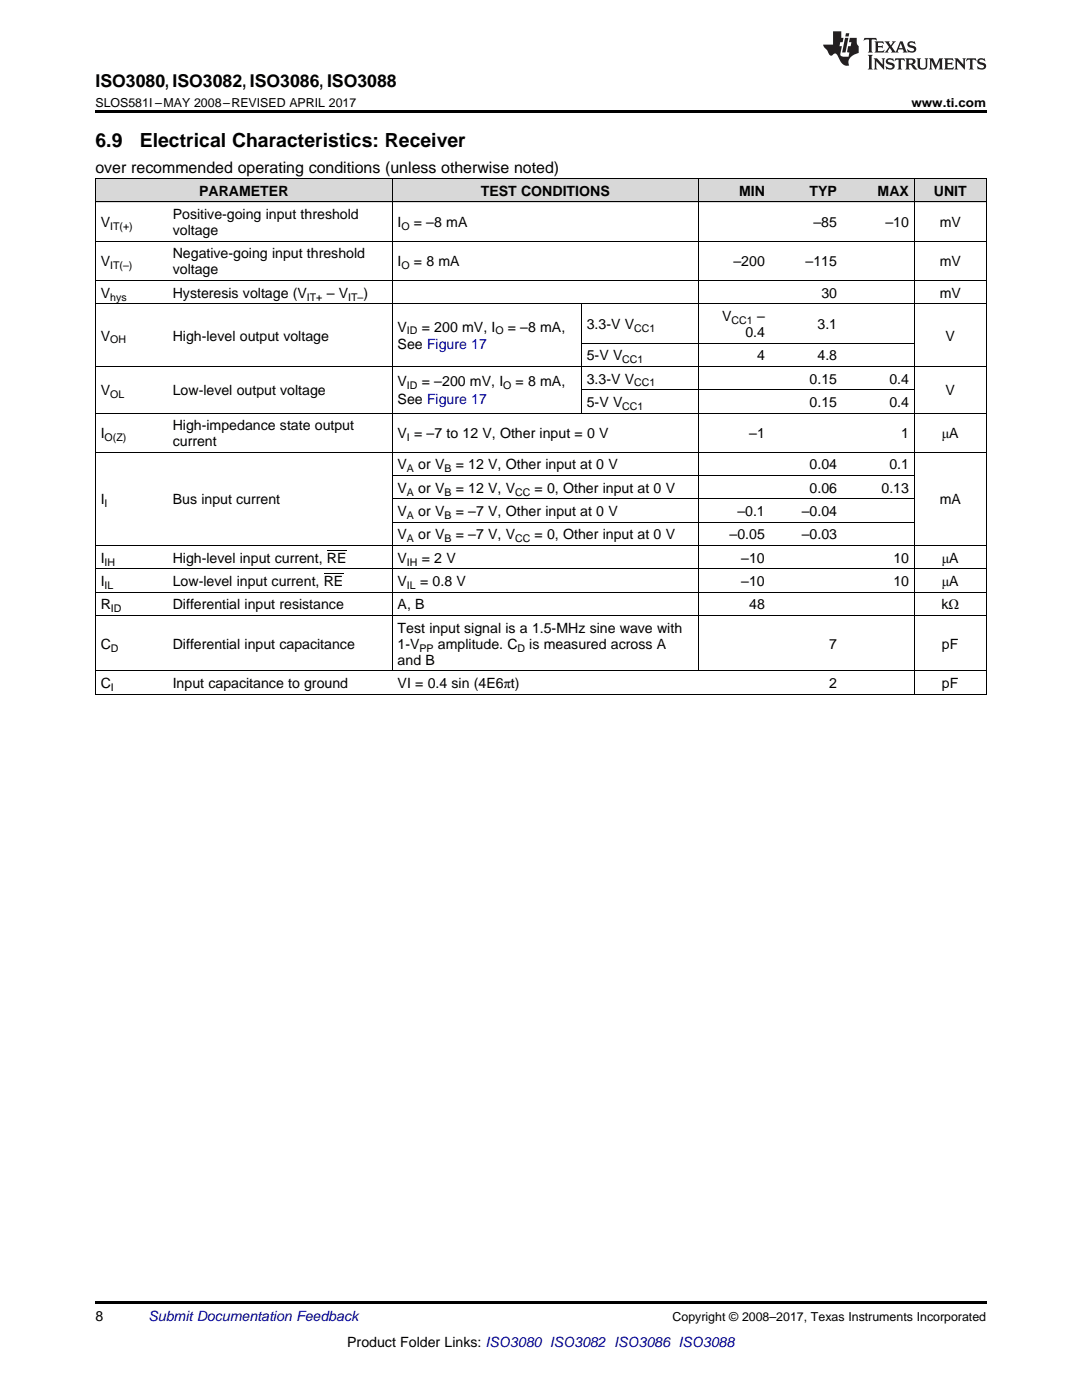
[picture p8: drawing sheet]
<svg xmlns="http://www.w3.org/2000/svg" width="216mm" height="279mm" viewBox="0 0 216 279" stroke-linecap="round" stroke-linejoin="round" font-family="sans-serif">
<defs><g id="words">
<g font-size="3.9">
<text x="19" y="29.3">6.9</text>
<text x="27.9" y="29.3">Electrical Characteristics: Receiver</text>
</g>
<text font-size="3.5" x="19" y="17.3">ISO3080, ISO3082, ISO3086, ISO3088</text>
<text font-size="3.2" x="19" y="34.4">over recommended operating conditions (unless otherwise noted)</text>
<g font-size="2.8">
<text x="39.7" y="39.1">PARAMETER</text>
<text x="95.9" y="39.1">TEST CONDITIONS</text>
<text x="147.5" y="39.1">MIN</text>
<text x="161.5" y="39.1">TYP</text>
<text x="175.1" y="39.1">MAX</text>
<text x="186.3" y="39.1">UNIT</text>
<text x="20.1" y="45.3">V</text>
<text x="34.5" y="43.7">Positive-going input threshold</text>
<text x="34.5" y="46.9">voltage</text>
<text x="79.3" y="45.3">I</text>
<text x="82.6" y="45.3">= –8 mA</text>
<text x="162.3" y="45.3">–85</text>
<text x="176.7" y="45.3">–10</text>
<text x="187.5" y="45.3">mV</text>
<text x="20.1" y="53.2">V</text>
<text x="34.5" y="51.6">Negative-going input threshold</text>
<text x="79.3" y="53.2">I</text>
<text x="82.6" y="53.2">= 8 mA</text>
<text x="146.4" y="53.2">–200</text>
<text x="160.8" y="53.2">–115</text>
<text x="187.5" y="53.2">mV</text>
<text x="20.1" y="59.4">V</text>
<text x="34.5" y="54.8">voltage</text>
<text x="34.5" y="59.4">Hysteresis voltage (V</text>
<text x="65.2" y="59.4">– V</text>
<text x="72.5" y="59.4">)</text>
<text x="163.9" y="59.4">30</text>
<text x="187.5" y="59.4">mV</text>
<text x="117.1" y="65.7">3.3-V V</text>
<text x="144.1" y="64.1">V</text>
<text x="151.1" y="64.1">–</text>
<text x="163.1" y="65.7">3.1</text>
<text x="20.1" y="68">V</text>
<text x="34.5" y="68">High-level output voltage</text>
<text x="79.3" y="66.2">V</text>
<text x="79.3" y="69.7">See Figure 17</text>
<text x="84.2" y="66.2">= 200 mV, I</text>
<text x="101.3" y="66.2">= –8 mA,</text>
<text x="117.1" y="71.9">5-V V</text>
<text x="148.7" y="67.2">0.4</text>
<text x="151.1" y="71.9">4</text>
<text x="163.1" y="71.9">4.8</text>
<text x="188.7" y="68">V</text>
<text x="79.3" y="77.1">V</text>
<text x="84.2" y="77.1">= –200 mV, I</text>
<text x="102.9" y="77.1">= 8 mA,</text>
<text x="117.1" y="76.6">3.3-V V</text>
<text x="161.5" y="76.6">0.15</text>
<text x="177.5" y="76.6">0.4</text>
<text x="20.1" y="78.9">V</text>
<text x="34.5" y="78.9">Low-level output voltage</text>
<text x="79.3" y="80.6">See Figure 17</text>
<text x="117.1" y="81.2">5-V V</text>
<text x="161.5" y="81.2">0.15</text>
<text x="177.5" y="81.2">0.4</text>
<text x="188.7" y="78.9">V</text>
<text x="20.1" y="87.5">I</text>
<text x="34.5" y="85.9">High-impedance state output</text>
<text x="34.5" y="89">current</text>
<text x="79.3" y="87.5">V = –7 to 12 V, Other input = 0 V</text>
<text x="149.5" y="87.5">–1</text>
<text x="179.8" y="87.5">1</text>
<text x="187.9" y="87.5">μA</text>
<text x="79.3" y="93.7">V</text>
<text x="83.5" y="93.7">or V</text>
<text x="90.9" y="93.7">= 12 V, Other input at 0 V</text>
<text x="161.5" y="93.7">0.04</text>
<text x="177.5" y="93.7">0.1</text>
<text x="20.1" y="100.7">I</text>
<text x="34.5" y="100.7">Bus input current</text>
<text x="79.3" y="98.4">V</text>
<text x="83.5" y="98.4">or V</text>
<text x="90.9" y="98.4">= 12 V, V</text>
<text x="106.7" y="98.4">= 0, Other input at 0 V</text>
<text x="161.5" y="98.4">0.06</text>
<text x="175.9" y="98.4">0.13</text>
<text x="187.5" y="100.7">mA</text>
<text x="79.3" y="103">V</text>
<text x="79.3" y="107.7">V</text>
<text x="83.5" y="103">or V</text>
<text x="83.5" y="107.7">or V</text>
<text x="90.9" y="103">= –7 V, Other input at 0 V</text>
<text x="90.9" y="107.7">= –7 V, V</text>
<text x="106.7" y="107.7">= 0, Other input at 0 V</text>
<text x="145.6" y="107.7">–0.05</text>
<text x="147.1" y="103">–0.1</text>
<text x="160" y="103">–0.04</text>
<text x="160" y="107.7">–0.03</text>
<text x="20.1" y="112.3">I</text>
<text x="34.5" y="112.3">High-level input current, RE</text>
<text x="79.3" y="112.3">V</text>
<text x="84.2" y="112.3">= 2 V</text>
<text x="147.9" y="112.3">–10</text>
<text x="178.3" y="112.3">10</text>
<text x="187.9" y="112.3">μA</text>
<text x="20.1" y="117">I</text>
<text x="34.5" y="117">Low-level input current, RE</text>
<text x="79.3" y="117">V</text>
<text x="83.8" y="117">= 0.8 V</text>
<text x="147.9" y="117">–10</text>
<text x="178.3" y="117">10</text>
<text x="187.9" y="117">μA</text>
<text x="20.1" y="121.6">R</text>
<text x="34.5" y="121.6">Differential input resistance</text>
<text x="79.3" y="121.6">A, B</text>
<text x="149.5" y="121.6">48</text>
<text x="187.9" y="121.6">kΩ</text>
<text x="20.1" y="129.5">C</text>
<text x="34.5" y="129.5">Differential input capacitance</text>
<text x="79.3" y="126.3">Test input signal is a 1.5-MHz sine wave with</text>
<text x="79.3" y="129.5">1-V</text>
<text x="87.4" y="129.5">amplitude. C</text>
<text x="105.6" y="129.5">is measured across A</text>
<text x="165.5" y="129.5">7</text>
<text x="188" y="129.5">pF</text>
<text x="20.1" y="137.3">C</text>
<text x="34.5" y="137.3">Input capacitance to ground</text>
<text x="79.3" y="132.6">and B</text>
<text x="79.3" y="137.3">VI = 0.4 sin (4E6πt)</text>
<text x="165.5" y="137.3">2</text>
<text x="188" y="137.3">pF</text>
<text x="19" y="263.6">8</text>
<text x="69.3" y="268.9">Product Folder Links: ISO3080 ISO3082 ISO3086 ISO3088</text>
</g>
<text font-size="2.8" fill="#0000c8" x="29.6" y="263.6">Submit Documentation Feedback</text>
<g font-size="2.5">
<text x="19" y="21.4">SLOS581I –MAY 2008–REVISED APRIL 2017</text>
<text x="181.9" y="21.4">www.ti.com</text>
<text x="134.2" y="263.6">Copyright © 2008–2017, Texas Instruments Incorporated</text>
</g>
<g font-size="2.1">
<text x="22" y="45.9">IT(+)</text>
<text x="80.1" y="45.9">O</text>
<text x="22" y="53.7">IT(–)</text>
<text x="80.1" y="53.7">O</text>
<text x="22" y="60">hys</text>
<text x="61.2" y="60">IT+</text>
<text x="69.5" y="60">IT–</text>
<text x="146" y="64.6">CC1</text>
<text x="22" y="68.5">OH</text>
<text x="81.2" y="66.7">ID</text>
<text x="98.8" y="66.7">O</text>
<text x="126.5" y="66.2">CC1</text>
<text x="81.2" y="77.6">ID</text>
<text x="100.4" y="77.6">O</text>
<text x="124.2" y="72.5">CC1</text>
<text x="126.5" y="77.1">CC1</text>
<text x="22" y="79.4">OL</text>
<text x="124.2" y="81.8">CC1</text>
<text x="20.9" y="88">O(Z)</text>
<text x="81.2" y="88">I</text>
<text x="81.2" y="94.3">A</text>
<text x="88.7" y="94.3">B</text>
<text x="20.9" y="101.2">I</text>
<text x="81.2" y="98.9">A</text>
<text x="88.7" y="98.9">B</text>
<text x="102.8" y="98.9">CC</text>
<text x="81.2" y="103.6">A</text>
<text x="88.7" y="103.6">B</text>
<text x="20.9" y="112.9">IH</text>
<text x="81.2" y="108.2">A</text>
<text x="81.2" y="112.9">IH</text>
<text x="88.7" y="108.2">B</text>
<text x="102.8" y="108.2">CC</text>
<text x="20.9" y="117.5">IL</text>
<text x="81.2" y="117.5">IL</text>
<text x="22.1" y="122.2">ID</text>
<text x="22.1" y="130">D</text>
<text x="83.7" y="130">PP</text>
<text x="103.3" y="130">D</text>
<text x="22.1" y="137.9">I</text>
</g>
</g></defs>
<g fill="#d8d8d8">
<path d="M19 35.7h14.4v4.7h-14.4z"/>
<path d="M33.4 35.7h44.9v4.7h-44.9z"/>
<path d="M78.3 35.7h37.7v4.7h-37.7z"/>
<path d="M116 35.7h23.3v4.7h-23.3z"/>
<path d="M139.3 35.7h14.4v4.7h-14.4z"/>
<path d="M153.7 35.7h14.4v4.7h-14.4z"/>
<path d="M168.1 35.7h14.4v4.7h-14.4z"/>
<path d="M182.5 35.7h14.3v4.7h-14.3z"/>
</g>
<path d="M19 22h177.8v.5h-177.8zM19 138.5l.2 .1zM115.9 138.5l.1 .1zM182.4 138.5l.1 .1zM196.7 138.5l.1 .1zM19 259.7h177.8v.5h-177.8z" fill="#000"/>
<g fill="none" stroke="#000" stroke-width=".2">
<path d="M19 35.6h177.8M19.1 35.7v102.9M78.2 35.7v98.2M139.3 35.7v98.2M182.4 35.7v102.9M196.8 35.7v102.9M19 56h177.8M19 48.1h177.8M19 40.3h177.8M19 73.1h177.8M19 60.6h177.8M116 60.6v21.9"/>
<path d="M116 77.8h66.5M116 68.5h66.5M19 90.3h177.8M19 82.4h177.8M78.3 99.6h104.2M78.3 94.9h104.2M19 118.2h177.8M19 113.5h177.8M19 108.9h177.8M78.3 104.2h104.2M19 138.5h177.8M19 133.9h177.8"/>
<path d="M19 122.9h177.8"/>
</g>
<g fill="#231f20">
<path d="M172.5 7.6l-.1 .5 .4-.2h.6v.1v2.1l-.2 .4h.9l-.2-.4v-2.1l.1-.1h.5l.5 .2-.2-.5zM174.5 8.3l.2 .3v1.5l-.2 .4h1.8l.2-.6a1.04 1.04 0 0 1-1.3 .2v-.7h.6l.3 .2v-.6l-.3 .2h-.6v-.6l.8-.1 .4 .3-.2-.5zM176.5 8.3l.9 1.1-.9 1.1h.8l-.2-.2 .4-.7 .5 .7-.2 .2h1.5l-.2-.2 .2-.4h.9l.1 .4-.2 .2h1l-.3-.3-.7-1.9h-.5l-.9 2-.8-1 .9-1h-.8l.1 .3-.4 .5-.3-.6 .1-.2zM179.7 8.6l.4 1h-.7zM181.3 8.4a.63 .63 0 0 0-.2 .7 .63 .63 0 0 0 .6 .4l.6 .2 .1 .2a.75 .75 0 0 1-.7 .4 .75 .75 0 0 1-.6-.5l.1 .7 .1-.1a1.11 1.11 0 0 0 1.5-.6 1.13 1.13 0 0 0-1.2-.8l-.1-.4a1.04 1.04 0 0 1 1.2 .2l-.2-.5-.2 .1-.4-.2zM173.2 10.9l.2 .4v2.2l-.2 .4h1l-.3-.4v-2.2l.3-.4zM174.3 11.6l.3 .4v1.5l-.3 .4h.8l-.2-.4v-1.3l1.5 1.7v-1.9l.2-.4h-.7l.2 .4v.9l-1.1-1.3zM177 11.8a.62 .62 0 0 0-.2 .7 .62 .62 0 0 0 .6 .4l.6 .1 .1 .3a.76 .76 0 0 1-.7 .3 .76 .76 0 0 1-.7-.4l.2 .7 .1-.1a1.11 1.11 0 0 0 1.5-.6 1.13 1.13 0 0 0-1.2-.8l-.1-.4a1.04 1.04 0 0 1 1.2 .2l-.2-.6-.2 .1-.5-.1zM178.7 11.6l-.2 .6a.61 .61 0 0 1 .8-.3v1.6l-.2 .4h.9l-.2-.4v-1.6a.63 .63 0 0 1 .7 .3l-.1-.6zM180.6 11.6l.3 .4v1.5l-.3 .4h1l-.2-.2-.1-.8 .6 .2a.76 .76 0 0 0 1.2 .7l-1-1a.58 .58 0 0 0 .6-.5 .58 .58 0 0 0-.5-.6zM181.4 11.9h.1a.45 .45 0 0 1 .5 .1 .45 .45 0 0 1 .1 .5l-.8 .2zM182.9 11.6l.2 .2a2.17 2.17 0 0 0 .3 1.9 .99 .99 0 0 0 1.6-.6v-1.1l.2-.4h-.7l.2 .2a1.92 1.92 0 0 1-.2 1.8 .6 .6 0 0 1-.9-.5v-1.1l.2-.4zM185.4 11.6l.2 .4v1.5l-.2 .4h.7l-.2-.4v-1.4l.8 1.8 .8-1.8v1.4l-.2 .4h.9l-.2-.4v-1.5l.2-.4h-.8l-.6 1.5-.6-1.5zM188.4 11.6l.2 .4v1.5l-.2 .4h1.8l.1-.6a1.04 1.04 0 0 1-1.2 .1v-.6h.5l.4 .2v-.6l-.4 .2h-.5v-.7h.8l.3 .3-.1-.6zM190.5 11.6l.2 .4v1.5l-.2 .4h.7l-.2-.4v-1.3l1.5 1.7v-1.9l.2-.4h-.7l.2 .4v.9l-1.1-1.3zM192.9 11.6l-.1 .6a.61 .61 0 0 1 .7-.3l.1 1.6-.3 .4h1l-.3-.4 .1-1.6a.63 .63 0 0 1 .7 .3l-.1-.6zM195.2 11.8a.62 .62 0 0 0-.2 .7 .62 .62 0 0 0 .6 .4l.6 .1 .1 .3a.76 .76 0 0 1-.7 .3 .76 .76 0 0 1-.6-.4l.1 .7 .1-.1a1.11 1.11 0 0 0 1.6-.6 1.13 1.13 0 0 0-1.3-.8l-.1-.4a1.04 1.04 0 0 1 1.2 .2l-.1-.6-.2 .1-.5-.1z"/>
<path d="M166.2 6.3v2.6h-1.9v.4l.8 .9a.91 .91 0 0 0 1 .8 .56 .56 0 0 1 .5-.3 .56 .56 0 0 1 .5 .3l.4 .8a1.53 1.53 0 0 0 1.9 1.2 1.54 1.54 0 0 1 1-2.1l.9-.3v-1.4a1.52 1.52 0 0 1-.4-1.6h-1.3l-.2 .8h.5l-.2 .8h-.5l-.1 1v.2l.4 .1-.2 .8a1.93 1.93 0 0 1-1.6-.3l.3-1.8h-.5l.2-.8h.4l.2-.8h-.4v-1.3zM168.6 7.6l-.6 2.9h.7l.6-2.9zM168.8 6.6l-.1 .7h.6l.2-.7z"/>
</g>
<path d="M64.6 114.5h3.9M65.2 109.8h3.9" fill="none" stroke="#000" stroke-width=".2"/>
<use href="#words"/>
</svg>
